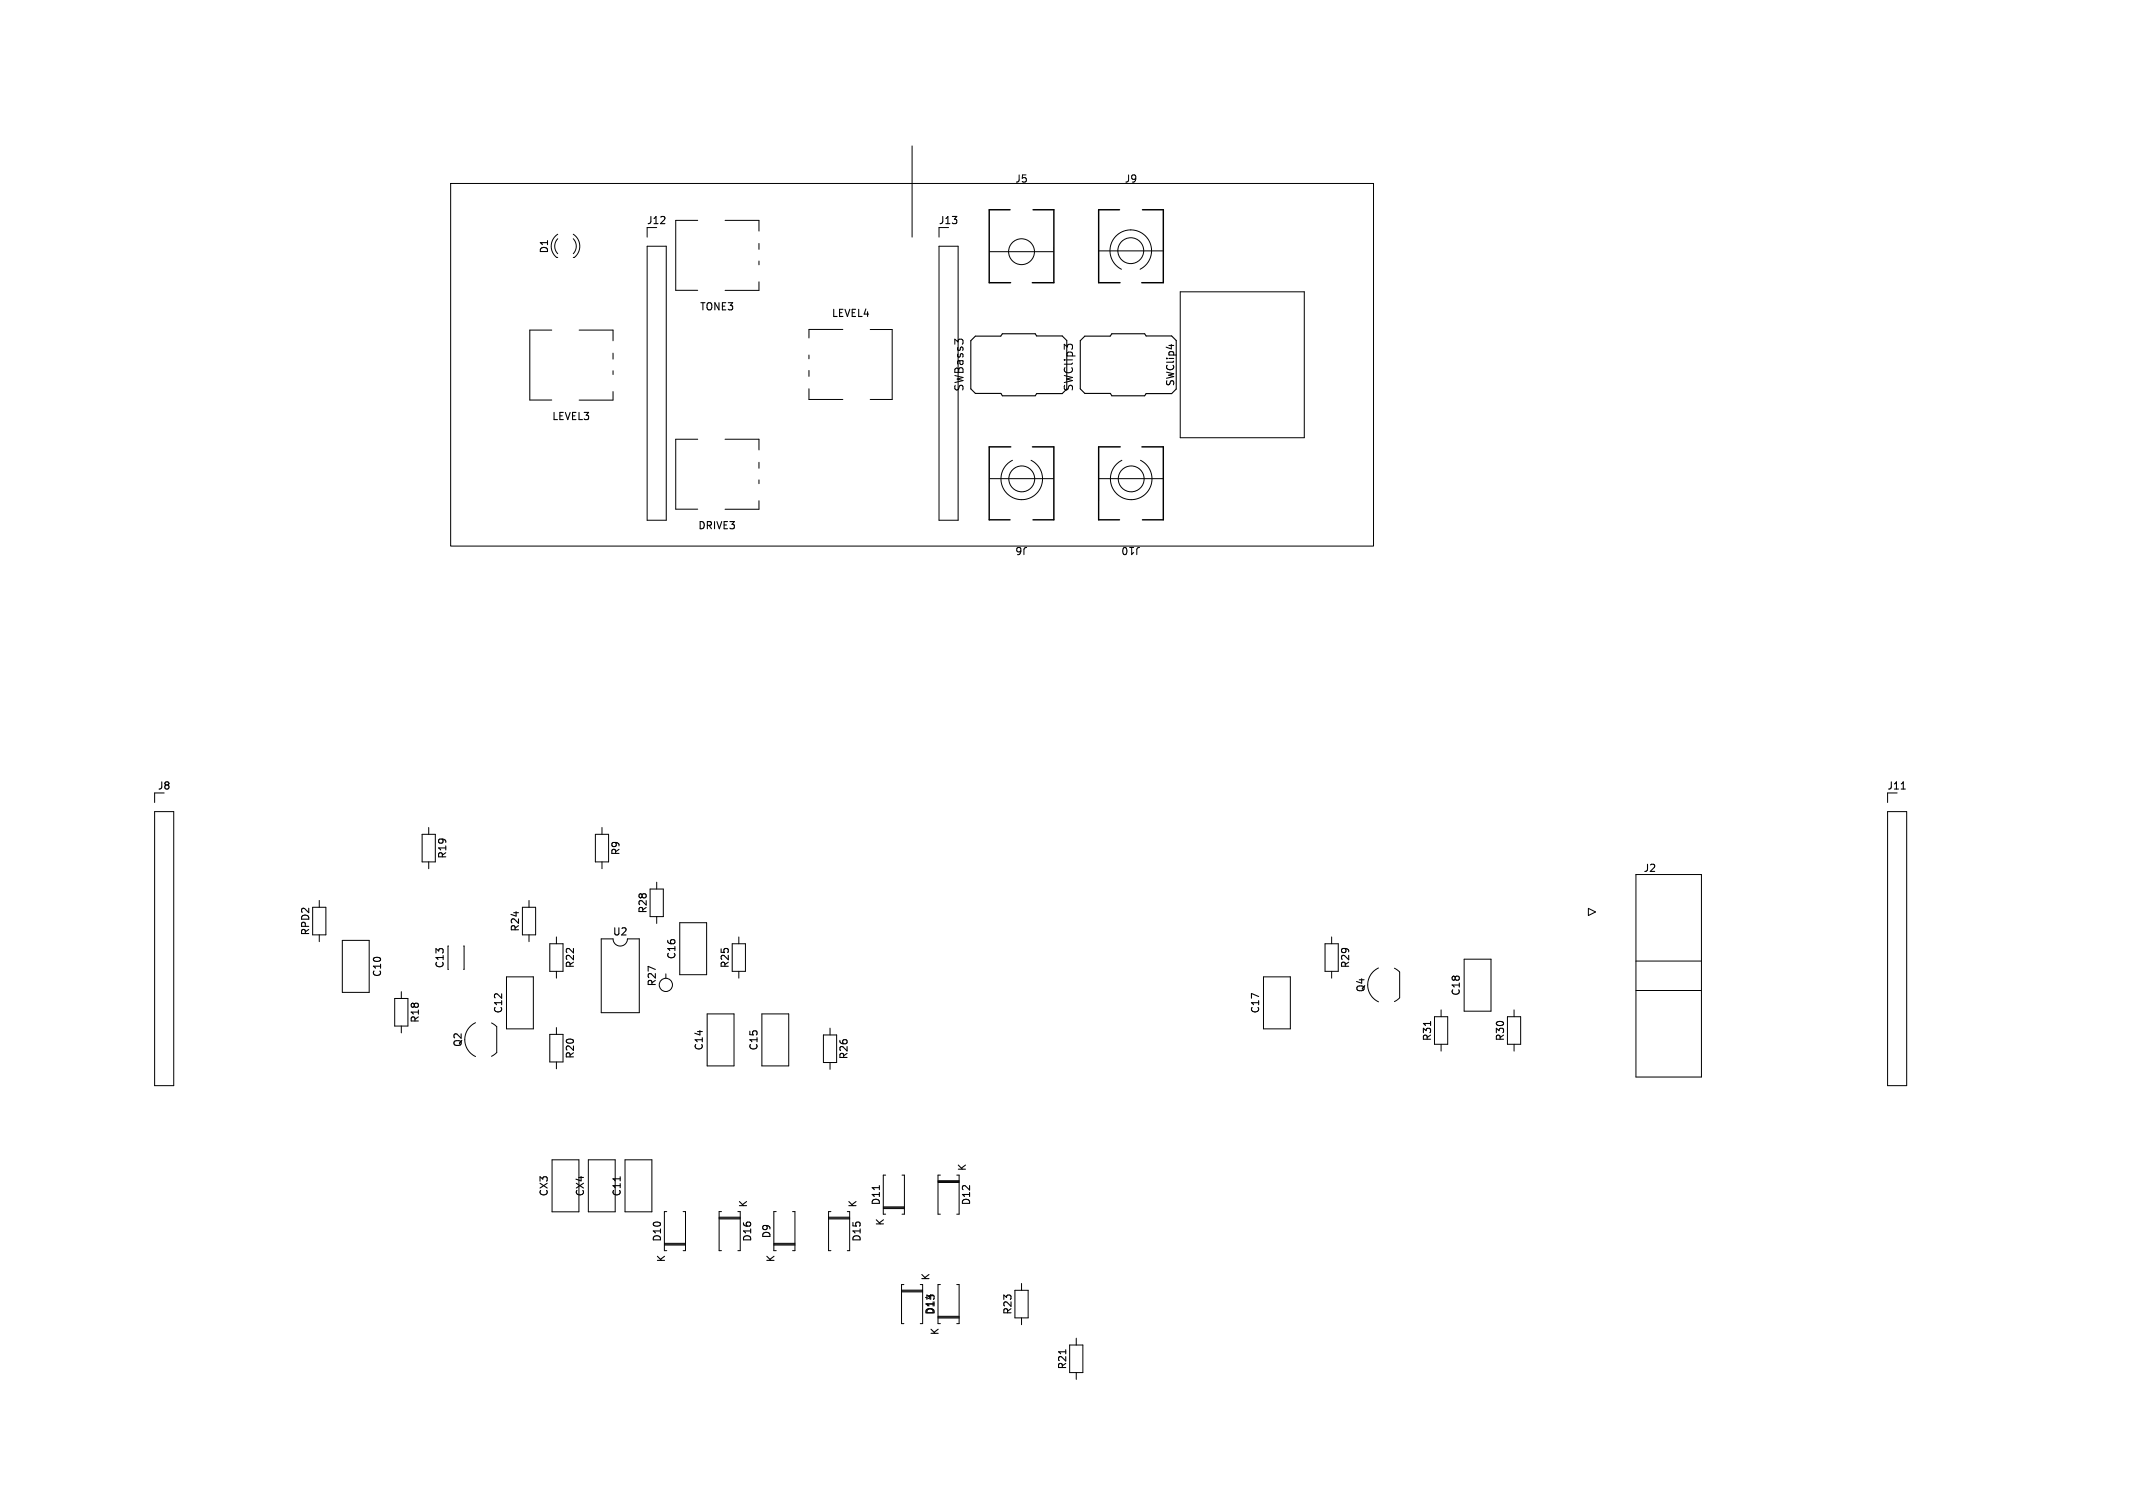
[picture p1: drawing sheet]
<svg xmlns="http://www.w3.org/2000/svg" width="297mm" height="210mm" viewBox="0 0 297 210" stroke-linecap="round" stroke-linejoin="round" font-family="sans-serif">
<defs><g id="words">
<g font-size="1.6">
<text x="134.2" y="54.6" transform="rotate(-90 134.2 54.6)">SWBass3</text>
<text x="149.5" y="54.6" transform="rotate(-90 149.5 54.6)">SWClip3</text>
</g>
<g font-size="1.4">
<text x="141.3" y="25.6">J5</text>
<text x="156.6" y="25.6">J9</text>
<text x="76.5" y="35.4" transform="rotate(-90 76.5 35.4)">D1</text>
<text x="90" y="31.4">J12</text>
<text x="130.6" y="31.4">J13</text>
<text x="97.4" y="43.4">TONE3</text>
<text x="115.7" y="44.3">LEVEL4</text>
<text x="163.7" y="53.9" transform="rotate(-90 163.7 53.9)">SWClip4</text>
<text x="76.8" y="58.7">LEVEL3</text>
<text x="97.1" y="73.9">DRIVE3</text>
<text x="143.1" y="76.1" transform="rotate(-180 143.1 76.1)">J6</text>
<text x="158.9" y="76.1" transform="rotate(-180 158.9 76.1)">J10</text>
<text x="21.9" y="110.2">J8</text>
<text x="262.7" y="110.2">J11</text>
<text x="62.3" y="119.7" transform="rotate(-90 62.3 119.7)">R19</text>
<text x="86.5" y="119.2" transform="rotate(-90 86.5 119.2)">R9</text>
<text x="228.8" y="121.6">J2</text>
<text x="43.3" y="130.4" transform="rotate(-90 43.3 130.4)">RPD2</text>
<text x="72.5" y="129.8" transform="rotate(-90 72.5 129.8)">R24</text>
<text x="85.2" y="130.5">U2</text>
<text x="90.2" y="127.3" transform="rotate(-90 90.2 127.3)">R28</text>
<text x="53.3" y="136.2" transform="rotate(-90 53.3 136.2)">C10</text>
<text x="62" y="134.9" transform="rotate(-90 62 134.9)">C13</text>
<text x="80.1" y="134.9" transform="rotate(-90 80.1 134.9)">R22</text>
<text x="91.5" y="137.5" transform="rotate(-90 91.5 137.5)">R27</text>
<text x="94.2" y="133.7" transform="rotate(-90 94.2 133.7)">C16</text>
<text x="101.7" y="134.9" transform="rotate(-90 101.7 134.9)">R25</text>
<text x="188.1" y="134.9" transform="rotate(-90 188.1 134.9)">R29</text>
<text x="58.5" y="142.5" transform="rotate(-90 58.5 142.5)">R18</text>
<text x="70.1" y="141.2" transform="rotate(-90 70.1 141.2)">C12</text>
<text x="175.5" y="141.2" transform="rotate(-90 175.5 141.2)">C17</text>
<text x="190.2" y="138.3" transform="rotate(-90 190.2 138.3)">Q4</text>
<text x="203.5" y="138.8" transform="rotate(-90 203.5 138.8)">C18</text>
<text x="64.5" y="145.9" transform="rotate(-90 64.5 145.9)">Q2</text>
<text x="80.1" y="147.5" transform="rotate(-90 80.1 147.5)">R20</text>
<text x="98.1" y="146.4" transform="rotate(-90 98.1 146.4)">C14</text>
<text x="105.7" y="146.4" transform="rotate(-90 105.7 146.4)">C15</text>
<text x="118.2" y="147.6" transform="rotate(-90 118.2 147.6)">R26</text>
<text x="199.5" y="145.1" transform="rotate(-90 199.5 145.1)">R31</text>
<text x="209.6" y="145.1" transform="rotate(-90 209.6 145.1)">R30</text>
<text x="76.5" y="166.7" transform="rotate(-90 76.5 166.7)">CX3</text>
<text x="81.5" y="166.7" transform="rotate(-90 81.5 166.7)">CX4</text>
<text x="86.6" y="166.7" transform="rotate(-90 86.6 166.7)">C11</text>
<text x="122.7" y="167.9" transform="rotate(-90 122.7 167.9)">D11</text>
<text x="134.7" y="163.2" transform="rotate(-90 134.7 163.2)">K</text>
<text x="135.3" y="167.9" transform="rotate(-90 135.3 167.9)">D12</text>
<text x="92.2" y="173" transform="rotate(-90 92.2 173)">D10</text>
<text x="104.2" y="168.3" transform="rotate(-90 104.2 168.3)">K</text>
<text x="104.8" y="173" transform="rotate(-90 104.8 173)">D16</text>
<text x="107.5" y="172.6" transform="rotate(-90 107.5 172.6)">D9</text>
<text x="119.5" y="168.3" transform="rotate(-90 119.5 168.3)">K</text>
<text x="120" y="173" transform="rotate(-90 120 173)">D15</text>
<text x="123.3" y="170.8" transform="rotate(-90 123.3 170.8)">K</text>
<text x="92.8" y="175.9" transform="rotate(-90 92.8 175.9)">K</text>
<text x="108" y="175.9" transform="rotate(-90 108 175.9)">K</text>
<text x="129.6" y="178.4" transform="rotate(-90 129.6 178.4)">K</text>
<text x="130.2" y="183.2" transform="rotate(-90 130.2 183.2)">D14</text>
<text x="141" y="183.2" transform="rotate(-90 141 183.2)">R23</text>
<text x="130.9" y="186" transform="rotate(-90 130.9 186)">K</text>
<text x="148.7" y="190.8" transform="rotate(-90 148.7 190.8)">R21</text>
</g>
</g></defs>
<g fill="none" stroke="#000" stroke-width=".14">
<path d="M62.7 25.6h128.5v50.5h-128.5zM77.7 32.6a1.99 1.99 0 0 0-.2 3.3h.2M77.7 33.2a1.5 1.5 0 0 0 0 2.1M79.8 33.2a1.5 1.5 0 0 1 0 2.1M79.8 32.6a1.99 1.99 0 0 1 .2 3.3h-.2M90.1 34.3h2.7v38.2h-2.7zM90.1 31.7v1.3M97.1 30.7h-3v9.7h3M101 30.7h4.7v1.5M105.7 33.9v.8M105.7 36.4v.5M105.7 39.3v1.1"/>
<path d="M127 20.3v12.7M130.8 31.7v1.3M130.8 34.3h2.6v38.2h-2.6zM137.8 35.1h8.9M153 34.9h8.9M156.2 37.5a2.9 2.9 0 0 1-1-4.4 2.9 2.9 0 0 1 4.5 0 2.9 2.9 0 0 1-1 4.4M76.8 46h-3v9.7h3M80.6 46h4.8v1.5M80.6 55.7h4.8M85.4 49.2v.8M85.4 51.6v.6M85.4 54.5v1.2"/>
<path d="M101 40.4h4.7M112.6 49.4v.6M112.6 51.6v.8M112.6 54.1v1.5h4.8M117.4 45.9h-4.8v1.2M121.2 45.9h3v9.7h-3M164.3 40.6h17.3v20.4h-17.3zM97.1 61.2h-3v9.7h3M101 61.2h4.7v1.5M105.7 69.7v1.2h-4.7M105.7 64.4v.8M105.7 66.8v.6"/>
<path d="M137.8 66.7h8.9M141 64.1a2.9 2.9 0 0 0-1 4.4 2.9 2.9 0 0 0 4.5 0 2.9 2.9 0 0 0-.9-4.4M153 66.7h8.9M156.2 64.1a2.9 2.9 0 0 0-.9 4.4 2.9 2.9 0 0 0 4.5 0 2.9 2.9 0 0 0-1-4.4M21.5 113h2.7v38.2h-2.7zM21.5 110.4v1.4M58.8 116.2h1.8v3.8h-1.8zM59.7 115.2v1M82.9 116.2h1.8v3.8h-1.8zM83.8 115.2v1M262.8 110.4v1.4M262.8 113h2.7v38.2h-2.7z"/>
<path d="M43.5 126.4h1.9v3.8h-1.9zM44.5 125.4v1M44.5 130.2v.9M47.7 131h3.7v7.2h-3.7zM55 139.1h1.8v3.8h-1.8zM55.9 138.1v1M59.7 120v1M62.4 131.8v3.2M64.6 131.8v3.2M70.5 136h3.8v7.3h-3.8zM72.7 126.4h1.9v3.8h-1.9zM73.7 125.4v1"/>
<path d="M73.7 130.2v.9M76.6 131.4h1.8v3.9h-1.8zM77.5 130.5v.9M77.5 135.3v.9M83.7 130.8h1.7a1 1 0 0 0 1 1 1 1 0 0 0 1-1h1.6v10.2h-5.3zM83.8 120v1M90.5 123.8h1.9v3.9h-1.9zM91.4 122.9v.9M91.4 127.7v.9M92.7 135.6v.6M94.7 128.5h3.7v7.2h-3.7zM102 131.4h1.8v3.9h-1.8z"/>
<path d="M102.9 130.5v.9M102.9 135.3v.9M175.9 136h3.8v7.3h-3.8zM184.5 131.4h1.8v3.9h-1.8zM185.4 130.5v.9M185.4 135.3v.9M191.9 134.8a2.6 2.6 0 0 0-1.5 2.4 2.6 2.6 0 0 0 1.5 2.3M194.2 134.8l.7 .6v3.6l-.7 .5M203.9 133.6h3.7v7.2h-3.7zM221.2 126.5l1 .5-1 .5zM227.8 121.8h9.1v28.2h-9.1zM227.8 133.8h9.1"/>
<path d="M227.8 137.9h9.1M55.9 142.9v.9M66.2 142.4a2.6 2.6 0 0 0-1.5 2.4 2.6 2.6 0 0 0 1.5 2.3M68.4 142.5l.8 .5v3.6l-.8 .5M76.6 144.1h1.8v3.8h-1.8zM77.5 143.1v1M77.5 147.9v.9M98.5 141.2h3.7v7.2h-3.7zM106.1 141.2h3.7v7.2h-3.7zM114.7 144.1h1.8v3.9h-1.8zM115.6 143.2v.9M115.6 148v.9"/>
<path d="M199.7 141.6h1.9v3.8h-1.9zM200.7 140.6v1M200.7 145.4v1M209.9 141.6h1.8v3.8h-1.8zM210.8 140.6v1M210.8 145.4v1M76.9 161.5h3.7v7.3h-3.7zM81.9 161.5h3.8v7.3h-3.8zM87 161.5h3.8v7.3h-3.8zM92.5 173.2h2.9M92.5 173.3h2.9M92.5 173.4h2.9"/>
<path d="M92.8 168.7h-.3v5.5h.3M95.1 168.7h.3v5.5h-.3M100.1 169.5h3M100.1 169.6h3M100.1 169.8h3M100.5 168.7h-.4v5.5h.4M102.7 168.7h.4v5.5h-.4M107.8 173.2h2.9M107.8 173.3h2.9M107.8 173.4h2.9M108.1 168.7h-.3v5.5h.3M110.4 168.7h.3v5.5h-.3"/>
<path d="M115.4 169.5h2.9M115.4 169.6h2.9M115.4 169.8h2.9M115.7 168.7h-.3v5.5h.3M118 168.7h.3v5.5h-.3M123 168.1h2.9M123 168.2h2.9M123 168.3h2.9M123.3 163.7h-.3v5.4h.3M125.5 179.7h3M125.5 179.8h3M125.5 179.9h3"/>
<path d="M125.6 163.7h.3v5.4h-.3M125.9 178.9h-.4v5.4h.4M128.1 178.9h.4v5.4h-.4M130.6 164.4h2.9M130.6 164.6h2.9M130.6 164.7h2.9M130.9 163.7h-.3v5.4h.3M130.9 178.9h-.3v5.4h.3M133.2 163.7h.3v5.4h-.3M133.2 178.9h.3v5.4h-.3M141.3 179.7h1.9v3.8h-1.9zM142.2 178.7v1"/>
<path d="M130.6 183.3h2.9M130.6 183.4h2.9M130.6 183.6h2.9M142.2 183.5v1M148.9 187.3h1.9v3.9h-1.9zM149.9 186.4v.9M149.9 191.2v.9"/>
<circle cx="142.2" cy="35.1" r="1.8"/>
<circle cx="157.4" cy="34.9" r="1.8"/>
<circle cx="142.3" cy="66.7" r="1.8"/>
<circle cx="157.5" cy="66.7" r="1.8"/>
<circle cx="92.7" cy="137.2" r=".92"/>
</g>
<path d="M148.5 54.2v-6.8l-.6-.6h-3.6l-.2-.3h-4.5l-.3 .3h-3.5l-.6 .6v6.8l.6 .6h3.6l.2 .3h4.5l.2-.3h3.6M150.4 47.4l.7-.6h3.5l.2-.3h4.6l.2 .3h3.5l.7 .6v6.8l-.7 .6h-3.5l-.2 .3h-4.6l-.2-.3h-3.5l-.7-.6zM163.1 48v.6M264.7 109.9h.6M199.2 142.2v.6M86.4 163.9v.5M122.4 165.1v.6M148.4 188v.5" fill="none" stroke="#000" stroke-width=".15"/>
<path d="M140.6 29.2h-2.9v10.2h3M143.8 29.2h2.9v10.2h-3M155.9 29.2h-2.9v10.2h3M159.1 29.2h2.9v10.2h-3M140.7 62.2h-3v10.2h2.9M143.8 62.2h2.9v10.2h-2.9M156 62.2h-3v10.2h2.9M159 62.2h3v10.2h-2.9" fill="none" stroke="#000" stroke-width=".2"/>
<use href="#words"/>
</svg>
